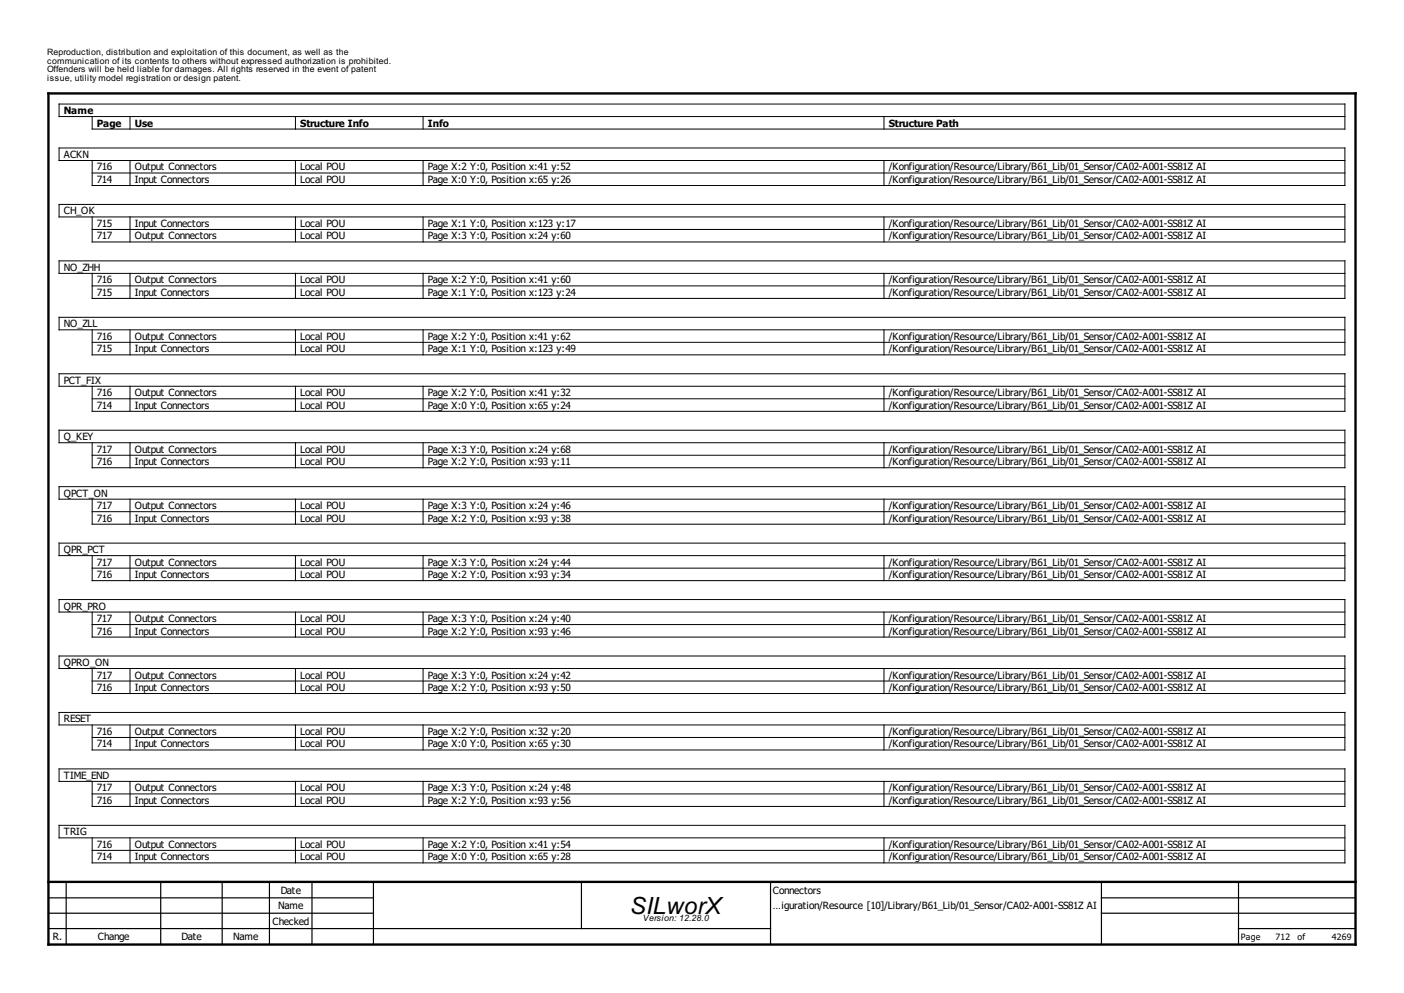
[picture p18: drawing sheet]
<svg xmlns="http://www.w3.org/2000/svg" width="297mm" height="210mm" viewBox="0 0 297 210" stroke-linecap="round" stroke-linejoin="round" font-family="sans-serif">
<defs><g id="words">
<text font-size="5" x="133.4" y="193.1">SILworX</text>
<g font-size="2.1">
<text x="13.5" y="24.1">Name</text>
<text x="20.5" y="26.8">Page</text>
<text x="28.5" y="26.8">Use</text>
<text x="63.5" y="26.8">Structure Info</text>
<text x="90.5" y="26.8">Info</text>
<text x="188" y="26.8">Structure Path</text>
<text x="13.5" y="33.4">ACKN</text>
<text x="20.5" y="36">716</text>
<text x="20.5" y="38.7">714</text>
<text x="28.5" y="36">Output Connectors</text>
<text x="28.5" y="38.7">Input Connectors</text>
<text x="63.5" y="36">Local POU</text>
<text x="63.5" y="38.7">Local POU</text>
<text x="90.5" y="36">Page X:2 Y:0, Position x:41 y:52</text>
<text x="90.5" y="38.7">Page X:0 Y:0, Position x:65 y:26</text>
<text x="188" y="36">/Konfiguration/Resource/Library/B61_Lib/01_Sensor/CA02-A001-SS81Z AI</text>
<text x="188" y="38.7">/Konfiguration/Resource/Library/B61_Lib/01_Sensor/CA02-A001-SS81Z AI</text>
<text x="13.5" y="45.3">CH_OK</text>
<text x="20.5" y="48">715</text>
<text x="28.5" y="48">Input Connectors</text>
<text x="63.5" y="48">Local POU</text>
<text x="90.5" y="48">Page X:1 Y:0, Position x:123 y:17</text>
<text x="188" y="48">/Konfiguration/Resource/Library/B61_Lib/01_Sensor/CA02-A001-SS81Z AI</text>
<text x="20.5" y="50.6">717</text>
<text x="28.5" y="50.6">Output Connectors</text>
<text x="63.5" y="50.6">Local POU</text>
<text x="90.5" y="50.6">Page X:3 Y:0, Position x:24 y:60</text>
<text x="188" y="50.6">/Konfiguration/Resource/Library/B61_Lib/01_Sensor/CA02-A001-SS81Z AI</text>
<text x="13.5" y="57.3">NO_ZHH</text>
<text x="20.5" y="59.9">716</text>
<text x="28.5" y="59.9">Output Connectors</text>
<text x="63.5" y="59.9">Local POU</text>
<text x="90.5" y="59.9">Page X:2 Y:0, Position x:41 y:60</text>
<text x="188" y="59.9">/Konfiguration/Resource/Library/B61_Lib/01_Sensor/CA02-A001-SS81Z AI</text>
<text x="20.5" y="62.5">715</text>
<text x="28.5" y="62.5">Input Connectors</text>
<text x="63.5" y="62.5">Local POU</text>
<text x="90.5" y="62.5">Page X:1 Y:0, Position x:123 y:24</text>
<text x="188" y="62.5">/Konfiguration/Resource/Library/B61_Lib/01_Sensor/CA02-A001-SS81Z AI</text>
<text x="13.5" y="69.2">NO_ZLL</text>
<text x="20.5" y="71.8">716</text>
<text x="28.5" y="71.8">Output Connectors</text>
<text x="63.5" y="71.8">Local POU</text>
<text x="90.5" y="71.8">Page X:2 Y:0, Position x:41 y:62</text>
<text x="188" y="71.8">/Konfiguration/Resource/Library/B61_Lib/01_Sensor/CA02-A001-SS81Z AI</text>
<text x="20.5" y="74.5">715</text>
<text x="28.5" y="74.5">Input Connectors</text>
<text x="63.5" y="74.5">Local POU</text>
<text x="90.5" y="74.5">Page X:1 Y:0, Position x:123 y:49</text>
<text x="188" y="74.5">/Konfiguration/Resource/Library/B61_Lib/01_Sensor/CA02-A001-SS81Z AI</text>
<text x="13.5" y="81.1">PCT_FIX</text>
<text x="20.5" y="83.8">716</text>
<text x="28.5" y="83.8">Output Connectors</text>
<text x="63.5" y="83.8">Local POU</text>
<text x="90.5" y="83.8">Page X:2 Y:0, Position x:41 y:32</text>
<text x="188" y="83.8">/Konfiguration/Resource/Library/B61_Lib/01_Sensor/CA02-A001-SS81Z AI</text>
<text x="20.5" y="86.4">714</text>
<text x="28.5" y="86.4">Input Connectors</text>
<text x="63.5" y="86.4">Local POU</text>
<text x="90.5" y="86.4">Page X:0 Y:0, Position x:65 y:24</text>
<text x="188" y="86.4">/Konfiguration/Resource/Library/B61_Lib/01_Sensor/CA02-A001-SS81Z AI</text>
<text x="13.5" y="93.1">Q_KEY</text>
<text x="20.5" y="95.7">717</text>
<text x="28.5" y="95.7">Output Connectors</text>
<text x="63.5" y="95.7">Local POU</text>
<text x="90.5" y="95.7">Page X:3 Y:0, Position x:24 y:68</text>
<text x="188" y="95.7">/Konfiguration/Resource/Library/B61_Lib/01_Sensor/CA02-A001-SS81Z AI</text>
<text x="20.5" y="98.3">716</text>
<text x="28.5" y="98.3">Input Connectors</text>
<text x="63.5" y="98.3">Local POU</text>
<text x="90.5" y="98.3">Page X:2 Y:0, Position x:93 y:11</text>
<text x="188" y="98.3">/Konfiguration/Resource/Library/B61_Lib/01_Sensor/CA02-A001-SS81Z AI</text>
<text x="13.5" y="105">QPCT_ON</text>
<text x="20.5" y="107.6">717</text>
<text x="28.5" y="107.6">Output Connectors</text>
<text x="63.5" y="107.6">Local POU</text>
<text x="90.5" y="107.6">Page X:3 Y:0, Position x:24 y:46</text>
<text x="188" y="107.6">/Konfiguration/Resource/Library/B61_Lib/01_Sensor/CA02-A001-SS81Z AI</text>
<text x="20.5" y="110.3">716</text>
<text x="28.5" y="110.3">Input Connectors</text>
<text x="63.5" y="110.3">Local POU</text>
<text x="90.5" y="110.3">Page X:2 Y:0, Position x:93 y:38</text>
<text x="188" y="110.3">/Konfiguration/Resource/Library/B61_Lib/01_Sensor/CA02-A001-SS81Z AI</text>
<text x="13.5" y="116.9">QPR_PCT</text>
<text x="20.5" y="119.6">717</text>
<text x="28.5" y="119.6">Output Connectors</text>
<text x="63.5" y="119.6">Local POU</text>
<text x="90.5" y="119.6">Page X:3 Y:0, Position x:24 y:44</text>
<text x="188" y="119.6">/Konfiguration/Resource/Library/B61_Lib/01_Sensor/CA02-A001-SS81Z AI</text>
<text x="20.5" y="122.2">716</text>
<text x="28.5" y="122.2">Input Connectors</text>
<text x="63.5" y="122.2">Local POU</text>
<text x="90.5" y="122.2">Page X:2 Y:0, Position x:93 y:34</text>
<text x="188" y="122.2">/Konfiguration/Resource/Library/B61_Lib/01_Sensor/CA02-A001-SS81Z AI</text>
<text x="13.5" y="128.9">QPR_PRO</text>
<text x="20.5" y="131.5">717</text>
<text x="28.5" y="131.5">Output Connectors</text>
<text x="63.5" y="131.5">Local POU</text>
<text x="90.5" y="131.5">Page X:3 Y:0, Position x:24 y:40</text>
<text x="188" y="131.5">/Konfiguration/Resource/Library/B61_Lib/01_Sensor/CA02-A001-SS81Z AI</text>
<text x="20.5" y="134.1">716</text>
<text x="28.5" y="134.1">Input Connectors</text>
<text x="63.5" y="134.1">Local POU</text>
<text x="90.5" y="134.1">Page X:2 Y:0, Position x:93 y:46</text>
<text x="188" y="134.1">/Konfiguration/Resource/Library/B61_Lib/01_Sensor/CA02-A001-SS81Z AI</text>
<text x="13.5" y="140.8">QPRO_ON</text>
<text x="20.5" y="143.4">717</text>
<text x="28.5" y="143.4">Output Connectors</text>
<text x="63.5" y="143.4">Local POU</text>
<text x="90.5" y="143.4">Page X:3 Y:0, Position x:24 y:42</text>
<text x="188" y="143.4">/Konfiguration/Resource/Library/B61_Lib/01_Sensor/CA02-A001-SS81Z AI</text>
<text x="20.5" y="146.1">716</text>
<text x="28.5" y="146.1">Input Connectors</text>
<text x="63.5" y="146.1">Local POU</text>
<text x="90.5" y="146.1">Page X:2 Y:0, Position x:93 y:50</text>
<text x="188" y="146.1">/Konfiguration/Resource/Library/B61_Lib/01_Sensor/CA02-A001-SS81Z AI</text>
<text x="13.5" y="152.7">RESET</text>
<text x="20.5" y="155.4">716</text>
<text x="28.5" y="155.4">Output Connectors</text>
<text x="63.5" y="155.4">Local POU</text>
<text x="90.5" y="155.4">Page X:2 Y:0, Position x:32 y:20</text>
<text x="188" y="155.4">/Konfiguration/Resource/Library/B61_Lib/01_Sensor/CA02-A001-SS81Z AI</text>
<text x="20.5" y="158">714</text>
<text x="28.5" y="158">Input Connectors</text>
<text x="63.5" y="158">Local POU</text>
<text x="90.5" y="158">Page X:0 Y:0, Position x:65 y:30</text>
<text x="188" y="158">/Konfiguration/Resource/Library/B61_Lib/01_Sensor/CA02-A001-SS81Z AI</text>
<text x="13.5" y="164.6">TIME_END</text>
<text x="20.5" y="167.3">717</text>
<text x="28.5" y="167.3">Output Connectors</text>
<text x="63.5" y="167.3">Local POU</text>
<text x="90.5" y="167.3">Page X:3 Y:0, Position x:24 y:48</text>
<text x="188" y="167.3">/Konfiguration/Resource/Library/B61_Lib/01_Sensor/CA02-A001-SS81Z AI</text>
<text x="20.5" y="169.9">716</text>
<text x="28.5" y="169.9">Input Connectors</text>
<text x="63.5" y="169.9">Local POU</text>
<text x="90.5" y="169.9">Page X:2 Y:0, Position x:93 y:56</text>
<text x="188" y="169.9">/Konfiguration/Resource/Library/B61_Lib/01_Sensor/CA02-A001-SS81Z AI</text>
<text x="13.5" y="176.6">TRIG</text>
<text x="20.5" y="179.2">716</text>
<text x="28.5" y="179.2">Output Connectors</text>
<text x="63.5" y="179.2">Local POU</text>
<text x="90.5" y="179.2">Page X:2 Y:0, Position x:41 y:54</text>
<text x="188" y="179.2">/Konfiguration/Resource/Library/B61_Lib/01_Sensor/CA02-A001-SS81Z AI</text>
<text x="20.5" y="181.9">714</text>
<text x="28.5" y="181.9">Input Connectors</text>
<text x="63.5" y="181.9">Local POU</text>
<text x="90.5" y="181.9">Page X:0 Y:0, Position x:65 y:28</text>
<text x="188" y="181.9">/Konfiguration/Resource/Library/B61_Lib/01_Sensor/CA02-A001-SS81Z AI</text>
<text x="59.4" y="189">Date</text>
<text x="163.5" y="189">Connectors</text>
<text x="57.7" y="195.5">Checked</text>
<text x="58.9" y="192.2">Name</text>
<text x="163.5" y="192.2">…iguration/Resource [10]/Library/B61_Lib/01_Sensor/CA02-A001-SS81Z AI</text>
<text x="11.2" y="198.7">R.</text>
<text x="20.7" y="198.7">Change</text>
<text x="38.4" y="198.7">Date</text>
<text x="49.4" y="198.7">Name</text>
</g>
<g font-size="1.9">
<text x="10" y="11.6">Reproduction, distribution and exploitation of this document, as well as the</text>
<text x="10" y="13.4">communication of its contents to others without expressed authorization is prohibited.</text>
<text x="10" y="15.3">Offenders will be held liable for damages. All rights reserved in the event of patent</text>
<text x="10" y="17.1">issue, utility model registration or design patent.</text>
<text x="136" y="194.7">Version: 12.28.0</text>
<text x="262.5" y="198.7">Page</text>
<text x="269.9" y="198.7">712</text>
<text x="274.5" y="198.7">of</text>
<text x="281.8" y="198.7">4269</text>
</g>
</g></defs>
<path d="M10.3 19.7h276.5v180h-276.5zM10.3 186.4h276.5" fill="none" stroke="#000" stroke-width=".5"/>
<g fill="none" stroke="#000" stroke-width=".25">
<path d="M10.3 189.8h68.7M10.3 193h68.7M10.3 196.3h152.7M14 186.4v13.3M34 186.4v13.3M47 186.4v13.3M57 186.4v13.3M66 186.4v13.3M79 186.4v13.3M123 186.4v9.9M163 186.4v13.3M233 189.8h53.8"/>
<path d="M233 193h53.8M233 186.4v13.3M262 196.3h24.8M262 186.4v13.3"/>
</g>
<g fill="none" stroke="#000" stroke-width=".21">
<path d="M19.5 24.6v2.7h265v-5.3h-272v2.6h272M19.5 33.9v5.3h265v-7.9h-272v2.6h272M19.5 36.6h265M27.5 24.6v2.7M27.5 33.9v5.3M62.5 24.6v2.7M62.5 33.9v5.3M89.5 24.6v2.7M89.5 33.9v5.3M187 24.6v2.7M187 33.9v5.3M19.5 45.9v5.2h265v-7.9h-272v2.7h272"/>
<path d="M19.5 57.8v5.3h265v-8h-272v2.7h272M19.5 48.5h265M27.5 45.9v5.2M27.5 57.8v5.3M62.5 45.9v5.2M62.5 57.8v5.3M89.5 45.9v5.2M89.5 57.8v5.3M187 45.9v5.2M187 57.8v5.3M19.5 69.7v5.3h265v-7.9h-272v2.6h272M19.5 60.4h265"/>
<path d="M19.5 72.4h265M27.5 69.7v5.3M62.5 69.7v5.3M89.5 69.7v5.3M187 69.7v5.3M19.5 81.7v5.2h265v-7.9h-272v2.7h272M19.5 93.6v5.3h265v-8h-272v2.7h272M19.5 84.3h265M19.5 96.2h265M27.5 81.7v5.2M27.5 93.6v5.3M62.5 81.7v5.2"/>
<path d="M62.5 93.6v5.3M89.5 81.7v5.2M89.5 93.6v5.3M187 81.7v5.2M187 93.6v5.3M19.5 105.5v5.3h265v-7.9h-272v2.6h272M19.5 117.4v5.3h265v-7.9h-272v2.6h272M19.5 108.2h265M27.5 105.5v5.3M27.5 117.4v5.3M62.5 105.5v5.3M62.5 117.4v5.3"/>
<path d="M89.5 105.5v5.3M89.5 117.4v5.3M187 105.5v5.3M187 117.4v5.3M19.5 129.4v5.3h265v-8h-272v2.7h272M19.5 120.1h265M19.5 132h265M27.5 129.4v5.3M62.5 129.4v5.3M89.5 129.4v5.3M187 129.4v5.3M19.5 141.3v5.3h265v-7.9h-272v2.6h272"/>
<path d="M19.5 153.2v5.3h265v-7.9h-272v2.6h272M19.5 144h265M19.5 155.9h265M27.5 141.3v5.3M27.5 153.2v5.3M62.5 141.3v5.3M62.5 153.2v5.3M89.5 141.3v5.3M89.5 153.2v5.3M187 141.3v5.3M187 153.2v5.3M19.5 165.2v5.3h265v-8h-272v2.7h272"/>
<path d="M19.5 177.1v5.3h265v-7.9h-272v2.6h272M19.5 167.8h265M19.5 179.8h265M27.5 165.2v5.3M27.5 177.1v5.3M62.5 165.2v5.3M62.5 177.1v5.3M89.5 165.2v5.3M89.5 177.1v5.3M187 165.2v5.3M187 177.1v5.3"/>
</g>
<use href="#words"/>
</svg>
